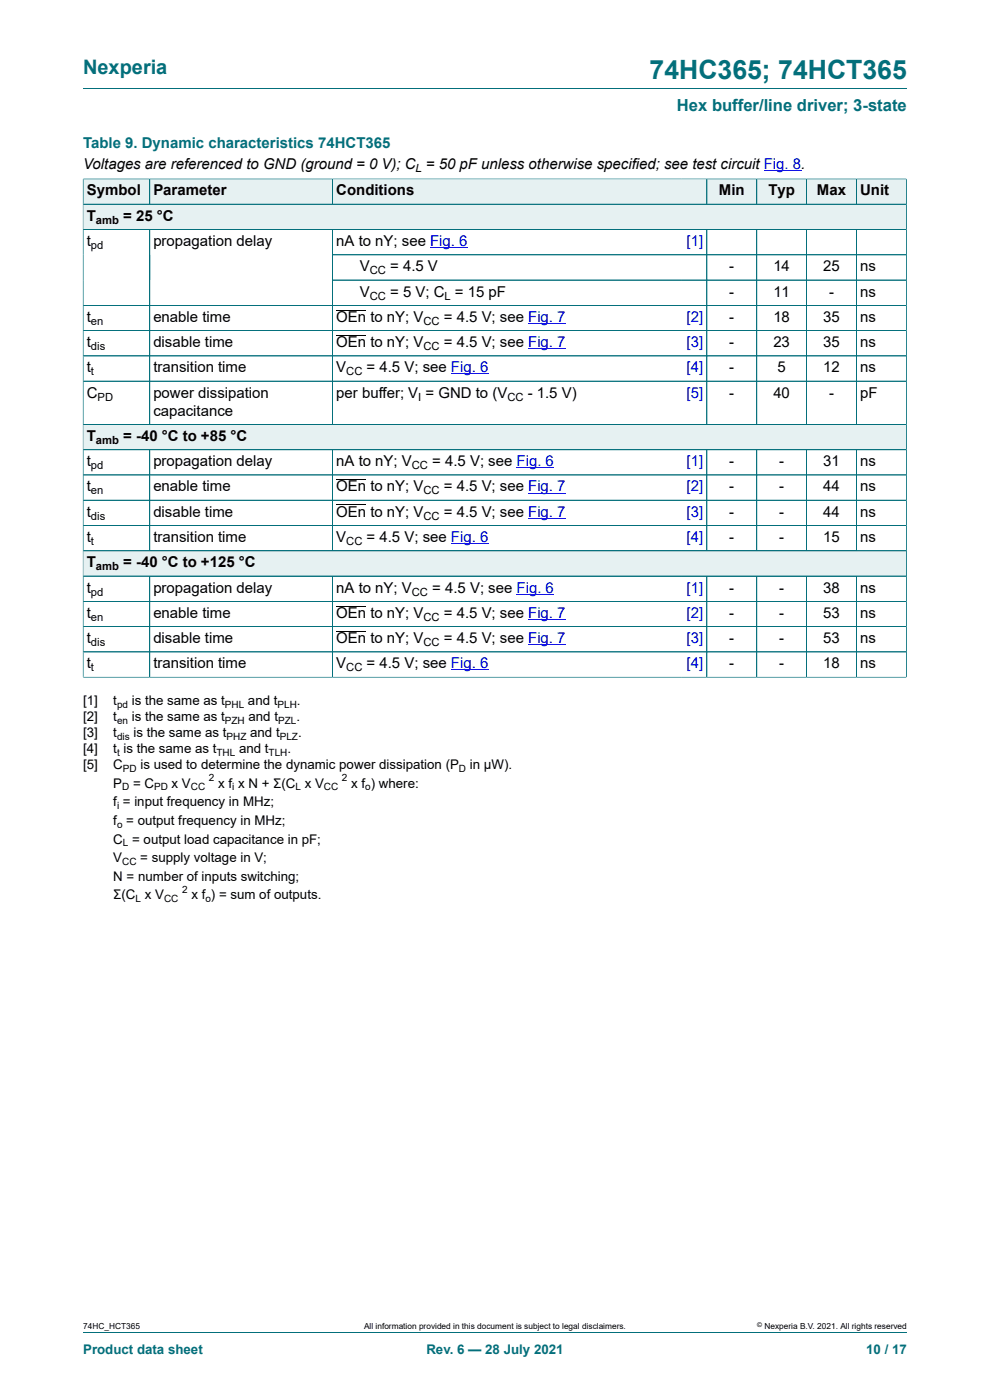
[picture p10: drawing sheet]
<svg xmlns="http://www.w3.org/2000/svg" width="210mm" height="297mm" viewBox="0 0 210 297" stroke-linecap="round" stroke-linejoin="round" font-family="sans-serif">
<defs><g id="words">
<text font-size="5.6" fill="#036f7b" x="137.8" y="16.8">74HC365; 74HCT365</text>
<text font-size="4.2" fill="#036f7b" x="17.6" y="15.6">Nexperia</text>
<text font-size="3.5" fill="#036f7b" x="143.6" y="23.7">Hex buffer/line driver; 3-state</text>
<text font-size="3.2" fill="#036f7b" x="17.6" y="31.3">Table 9. Dynamic characteristics 74HCT365</text>
<g font-size="3.2">
<text x="17.6" y="35.8">Voltages are referenced to GND (ground = 0 V); C = 50 pF unless otherwise specified; see test circuit Fig. 8.</text>
<text x="18.4" y="41.5">Symbol</text>
<text x="32.5" y="41.5">Parameter</text>
<text x="71.3" y="41.5">Conditions</text>
<text x="152.5" y="41.5">Min</text>
<text x="163" y="41.5">Typ</text>
<text x="173.3" y="41.5">Max</text>
<text x="182.5" y="41.5">Unit</text>
<text x="18.4" y="46.8">T</text>
<text x="26.1" y="46.8">= 25 °C</text>
<text x="18.4" y="52.2">t</text>
<text x="32.5" y="52.2">propagation delay</text>
<text x="71.3" y="52.2">nA to nY; see Fig. 6</text>
<text x="76.3" y="57.6">V</text>
<text x="82.8" y="57.6">= 4.5 V</text>
<text x="154.7" y="57.6">-</text>
<text x="164" y="57.6">14</text>
<text x="174.6" y="57.6">25</text>
<text x="182.5" y="57.6">ns</text>
<text x="76.3" y="62.9">V</text>
<text x="82.8" y="62.9">= 5 V; C = 15 pF</text>
<text x="154.7" y="62.9">-</text>
<text x="164" y="62.9">11</text>
<text x="175.9" y="62.9">-</text>
<text x="182.5" y="62.9">ns</text>
<text x="18.4" y="68.3">t</text>
<text x="32.5" y="68.3">enable time</text>
<text x="71.3" y="68.3">OEn to nY; V</text>
<text x="94.2" y="68.3">= 4.5 V; see Fig. 7</text>
<text x="154.7" y="68.3">-</text>
<text x="164" y="68.3">18</text>
<text x="174.6" y="68.3">35</text>
<text x="182.5" y="68.3">ns</text>
<text x="18.4" y="73.6">t</text>
<text x="32.5" y="73.6">disable time</text>
<text x="71.3" y="73.6">OEn to nY; V</text>
<text x="94.2" y="73.6">= 4.5 V; see Fig. 7</text>
<text x="154.7" y="73.6">-</text>
<text x="164" y="73.6">23</text>
<text x="174.6" y="73.6">35</text>
<text x="182.5" y="73.6">ns</text>
<text x="18.4" y="79">t</text>
<text x="32.5" y="79">transition time</text>
<text x="71.3" y="79">V</text>
<text x="77.8" y="79">= 4.5 V; see Fig. 6</text>
<text x="154.7" y="79">-</text>
<text x="164.9" y="79">5</text>
<text x="174.6" y="79">12</text>
<text x="182.5" y="79">ns</text>
<text x="18.4" y="84.4">C</text>
<text x="32.5" y="84.4">power dissipation</text>
<text x="32.5" y="88.2">capacitance</text>
<text x="71.3" y="84.4">per buffer; V = GND to (V</text>
<text x="111.9" y="84.4">- 1.5 V)</text>
<text x="154.7" y="84.4">-</text>
<text x="164" y="84.4">40</text>
<text x="175.9" y="84.4">-</text>
<text x="182.5" y="84.4">pF</text>
<text x="18.4" y="93.5">T</text>
<text x="26.1" y="93.5">= -40 °C to +85 °C</text>
<text x="18.4" y="98.9">t</text>
<text x="32.5" y="98.9">propagation delay</text>
<text x="71.3" y="98.9">nA to nY; V</text>
<text x="91.7" y="98.9">= 4.5 V; see Fig. 6</text>
<text x="154.7" y="98.9">-</text>
<text x="165.3" y="98.9">-</text>
<text x="174.6" y="98.9">31</text>
<text x="182.5" y="98.9">ns</text>
<text x="18.4" y="104.3">t</text>
<text x="32.5" y="104.3">enable time</text>
<text x="71.3" y="104.3">OEn to nY; V</text>
<text x="94.2" y="104.3">= 4.5 V; see Fig. 7</text>
<text x="154.7" y="104.3">-</text>
<text x="165.3" y="104.3">-</text>
<text x="174.6" y="104.3">44</text>
<text x="182.5" y="104.3">ns</text>
<text x="18.4" y="109.6">t</text>
<text x="32.5" y="109.6">disable time</text>
<text x="71.3" y="109.6">OEn to nY; V</text>
<text x="94.2" y="109.6">= 4.5 V; see Fig. 7</text>
<text x="154.7" y="109.6">-</text>
<text x="165.3" y="109.6">-</text>
<text x="174.6" y="109.6">44</text>
<text x="182.5" y="109.6">ns</text>
<text x="18.4" y="115">t</text>
<text x="32.5" y="115">transition time</text>
<text x="71.3" y="115">V</text>
<text x="77.8" y="115">= 4.5 V; see Fig. 6</text>
<text x="154.7" y="115">-</text>
<text x="165.3" y="115">-</text>
<text x="174.6" y="115">15</text>
<text x="182.5" y="115">ns</text>
<text x="18.4" y="120.4">T</text>
<text x="18.4" y="125.7">t</text>
<text x="26.1" y="120.4">= -40 °C to +125 °C</text>
<text x="32.5" y="125.7">propagation delay</text>
<text x="71.3" y="125.7">nA to nY; V</text>
<text x="91.7" y="125.7">= 4.5 V; see Fig. 6</text>
<text x="154.7" y="125.7">-</text>
<text x="165.3" y="125.7">-</text>
<text x="174.6" y="125.7">38</text>
<text x="182.5" y="125.7">ns</text>
<text x="18.4" y="131.1">t</text>
<text x="32.5" y="131.1">enable time</text>
<text x="71.3" y="131.1">OEn to nY; V</text>
<text x="94.2" y="131.1">= 4.5 V; see Fig. 7</text>
<text x="154.7" y="131.1">-</text>
<text x="165.3" y="131.1">-</text>
<text x="174.6" y="131.1">53</text>
<text x="182.5" y="131.1">ns</text>
<text x="18.4" y="136.4">t</text>
<text x="32.5" y="136.4">disable time</text>
<text x="71.3" y="136.4">OEn to nY; V</text>
<text x="94.2" y="136.4">= 4.5 V; see Fig. 7</text>
<text x="154.7" y="136.4">-</text>
<text x="165.3" y="136.4">-</text>
<text x="174.6" y="136.4">53</text>
<text x="182.5" y="136.4">ns</text>
<text x="18.4" y="141.8">t</text>
<text x="32.5" y="141.8">transition time</text>
<text x="71.3" y="141.8">V</text>
<text x="77.8" y="141.8">= 4.5 V; see Fig. 6</text>
<text x="154.7" y="141.8">-</text>
<text x="165.3" y="141.8">-</text>
<text x="174.6" y="141.8">18</text>
<text x="182.5" y="141.8">ns</text>
</g>
<g font-size="3.2" fill="#00f">
<text x="145.6" y="52.2">[1]</text>
<text x="145.6" y="68.3">[2]</text>
<text x="145.6" y="73.6">[3]</text>
<text x="145.6" y="79">[4]</text>
<text x="145.6" y="84.4">[5]</text>
<text x="145.6" y="98.9">[1]</text>
<text x="145.6" y="104.3">[2]</text>
<text x="145.6" y="109.6">[3]</text>
<text x="145.6" y="115">[4]</text>
<text x="145.6" y="125.7">[1]</text>
<text x="145.6" y="131.1">[2]</text>
<text x="145.6" y="136.4">[3]</text>
<text x="145.6" y="141.8">[4]</text>
</g>
<g font-size="2.8">
<text x="17.6" y="149.6">[1]</text>
<text x="24" y="149.6">t</text>
<text x="28" y="149.6">is the same as t</text>
<text x="52.6" y="149.6">and t</text>
<text x="63" y="149.6">.</text>
<text x="17.6" y="153">[2]</text>
<text x="24" y="153">t</text>
<text x="28" y="153">is the same as t</text>
<text x="52.7" y="153">and t</text>
<text x="62.9" y="153">.</text>
<text x="17.6" y="156.4">[3]</text>
<text x="17.6" y="159.8">[4]</text>
<text x="24" y="156.4">t</text>
<text x="24" y="159.8">t is the same as t</text>
<text x="28.3" y="156.4">is the same as t</text>
<text x="50.7" y="159.8">and t</text>
<text x="53.1" y="156.4">and t</text>
<text x="61" y="159.8">.</text>
<text x="63.2" y="156.4">.</text>
<text x="17.6" y="163.2">[5]</text>
<text x="24" y="163.2">C</text>
<text x="24" y="167.1">P</text>
<text x="28.2" y="167.1">= C</text>
<text x="29.8" y="163.2">is used to determine the dynamic power dissipation (P</text>
<text x="36.4" y="167.1">x V</text>
<text x="46.3" y="167.1">x f x N + Σ(C x V</text>
<text x="74.5" y="167.1">x f ) where:</text>
<text x="99.7" y="163.2">in μW).</text>
<text x="24" y="171.1">f = input frequency in MHz;</text>
<text x="24" y="175">f = output frequency in MHz;</text>
<text x="24" y="179">C = output load capacitance in pF;</text>
<text x="24" y="182.9">V</text>
<text x="29.8" y="182.9">= supply voltage in V;</text>
<text x="24" y="186.9">N = number of inputs switching;</text>
<text x="24" y="190.8">Σ(C x V</text>
<text x="40.6" y="190.8">x f ) = sum of outputs.</text>
</g>
<g font-size="2.8" fill="#036f7b">
<text x="17.6" y="287.2">Product data sheet</text>
<text x="90.4" y="287.2">Rev. 6 — 28 July 2021</text>
<text x="183.7" y="287.2">10 / 17</text>
</g>
<g font-size="2.4">
<text x="88.1" y="36.4">L</text>
<text x="20.4" y="47.5">amb</text>
<text x="19.3" y="52.8">pd</text>
<text x="78.4" y="58.2">CC</text>
<text x="78.4" y="63.5">CC</text>
<text x="94.3" y="63.5">L</text>
<text x="19.3" y="68.9">en</text>
<text x="89.8" y="68.9">CC</text>
<text x="19.3" y="74.3">dis</text>
<text x="89.8" y="74.3">CC</text>
<text x="19.3" y="79.6">t</text>
<text x="73.4" y="79.6">CC</text>
<text x="20.7" y="85">PD</text>
<text x="88.7" y="85">I</text>
<text x="107.6" y="85">CC</text>
<text x="20.4" y="94.2">amb</text>
<text x="19.3" y="99.5">pd</text>
<text x="87.4" y="99.5">CC</text>
<text x="19.3" y="104.9">en</text>
<text x="89.8" y="104.9">CC</text>
<text x="19.3" y="110.2">dis</text>
<text x="89.8" y="110.2">CC</text>
<text x="19.3" y="115.6">t</text>
<text x="73.4" y="115.6">CC</text>
<text x="20.4" y="121">amb</text>
<text x="19.3" y="126.3">pd</text>
<text x="19.3" y="131.7">en</text>
<text x="87.4" y="126.3">CC</text>
<text x="89.8" y="131.7">CC</text>
<text x="19.3" y="137.1">dis</text>
<text x="89.8" y="137.1">CC</text>
<text x="19.3" y="142.4">t</text>
<text x="73.4" y="142.4">CC</text>
</g>
<g font-size="2.1">
<text x="24.8" y="150.2">pd</text>
<text x="24.8" y="153.5">en</text>
<text x="47.7" y="150.2">PHL</text>
<text x="47.7" y="153.5">PZH</text>
<text x="58.9" y="150.2">PLH</text>
<text x="59" y="153.5">PZL</text>
<text x="24.8" y="156.9">dis</text>
<text x="24.8" y="160.3">t</text>
<text x="45.9" y="160.3">THL</text>
<text x="48.1" y="156.9">PHZ</text>
<text x="57" y="160.3">TLH</text>
<text x="59.3" y="156.9">PLZ</text>
<text x="25.9" y="167.7">D</text>
<text x="26.1" y="163.7">PD</text>
<text x="32.7" y="167.7">PD</text>
<text x="40.5" y="167.7">CC</text>
<text x="44.3" y="165.6">2</text>
<text x="49.3" y="167.7">i</text>
<text x="62.7" y="167.7">L</text>
<text x="68.7" y="167.7">CC</text>
<text x="72.5" y="165.6">2</text>
<text x="77.5" y="167.7">o</text>
<text x="97.4" y="163.7">D</text>
<text x="24.8" y="171.6">i</text>
<text x="24.8" y="175.6">o</text>
<text x="26.1" y="179.5">L</text>
<text x="25.9" y="183.5">CC</text>
<text x="28.8" y="191.4">L</text>
<text x="34.8" y="191.4">CC</text>
<text x="38.6" y="189.4">2</text>
<text x="43.6" y="191.4">o</text>
</g>
<g font-size="1.8">
<text x="17.6" y="282">74HC_HCT365</text>
<text x="77.2" y="282">All information provided in this document is subject to legal disclaimers.</text>
<text x="162.2" y="282">Nexperia B.V. 2021. All rights reserved</text>
</g>
<text font-size="1.4" x="160.6" y="281.6">©</text>
</g></defs>
<path d="M17.6 18.8h174.8" fill="none" stroke="#036f7b" stroke-width=".21"/>
<path d="M162 36.2h8" fill="none" stroke="#00f" stroke-width=".21"/>
<path d="M17.7 38h14v5.3h-14z" fill="#e6f1f2"/>
<path d="M17.6 37.9v5.4h14.1v-5.3h-14.1" fill="none" stroke="#036f7b" stroke-width=".21"/>
<path d="M31.8 38h38.7v5.3h-38.7z" fill="#e6f1f2"/>
<path d="M31.7 38h118.2v5.3h-118.2zM70.6 38v5.3" fill="none" stroke="#036f7b" stroke-width=".21"/>
<g fill="#e6f1f2">
<path d="M70.6 38h79.3v5.3h-79.3z"/>
<path d="M150 38h10.4v5.3h-10.4z"/>
</g>
<path d="M149.9 38h10.6v5.3h-10.6z" fill="none" stroke="#036f7b" stroke-width=".21"/>
<path d="M160.6 38h10.4v5.3h-10.4z" fill="#e6f1f2"/>
<path d="M160.5 38h10.6v5.3h-10.6z" fill="none" stroke="#036f7b" stroke-width=".21"/>
<path d="M171.2 38h10.4v5.3h-10.4z" fill="#e6f1f2"/>
<path d="M171.1 38h10.6v5.3h-10.6z" fill="none" stroke="#036f7b" stroke-width=".21"/>
<path d="M181.8 38h10.4v5.3h-10.4z" fill="#e6f1f2"/>
<path d="M192.3 37.9v10.8h-174.7v-5.4h174.7M192.3 38h-10.6v5.3" fill="none" stroke="#036f7b" stroke-width=".21"/>
<path d="M17.7 43.4h174.5v5.2h-174.5z" fill="#e6f1f2"/>
<g fill="none" stroke="#036f7b" stroke-width=".21">
<path d="M17.6 48.7h174.7v46.7h-174.7zM31.7 48.7v41.3M70.6 54.1h121.7M70.6 48.7v41.3M70.6 59.4h121.7M149.9 48.7v41.3M160.5 48.7v41.3M171.1 48.7v41.3M181.7 48.7v41.3M17.6 64.8h174.7M17.6 70.1h174.7M17.6 75.5h174.7"/>
<path d="M17.6 80.9h174.7M17.6 90h174.7"/>
</g>
<path d="M91.3 52.5h7.9M95.7 79.3h7.9M112 68.6h8M112 74h8" fill="none" stroke="#00f" stroke-width=".21"/>
<path d="M71.3 65.8h6.4M71.3 71.1h6.4" fill="none" stroke="#000" stroke-width=".21"/>
<path d="M17.7 90.1h174.5v5.2h-174.5z" fill="#e6f1f2"/>
<path d="M17.6 95.4h174.7v26.8h-174.7zM31.7 95.4v21.4M70.6 95.4v21.4M149.9 95.4v21.4M160.5 95.4v21.4M171.1 95.4v21.4M181.7 95.4v21.4M17.6 100.8h174.7M17.6 106.1h174.7M17.6 111.5h174.7M17.6 116.8h174.7" fill="none" stroke="#036f7b" stroke-width=".21"/>
<path d="M109.6 99.2h7.9M95.7 115.3h7.9M112 104.6h8M112 110h8" fill="none" stroke="#00f" stroke-width=".21"/>
<path d="M71.3 101.8h6.4M71.3 107.1h6.4" fill="none" stroke="#000" stroke-width=".21"/>
<path d="M17.7 116.9h174.5v5.2h-174.5z" fill="#e6f1f2"/>
<g fill="none" stroke="#036f7b" stroke-width=".21">
<path d="M17.6 38v105.7M17.7 38h174.5M31.7 38v5.3M70.6 38v5.3M149.9 38v5.3M160.5 38v5.3M171.1 38v5.3M181.7 38v5.3M192.3 38v105.7M17.7 43.3h174.5M17.7 48.7h174.5M31.7 48.8v41.2"/>
<path d="M70.6 48.8v41.2M70.6 54.1h121.6M70.6 59.4h121.6M149.9 48.8v41.2M160.5 48.8v41.2M171.1 48.8v41.2M181.7 48.8v41.2M17.7 64.8h174.5M17.7 70.1h174.5M17.7 75.5h174.5M17.7 80.9h174.5M17.7 90h174.5"/>
<path d="M17.7 95.4h174.5M31.7 95.5v21.3M70.6 95.5v21.3M149.9 95.5v21.3M160.5 95.5v21.3M171.1 95.5v21.3M181.7 95.5v21.3M17.7 100.8h174.5M17.7 106.1h174.5M17.7 111.5h174.5M17.7 116.8h174.5M17.6 122.2h174.7"/>
<path d="M17.6 127.6h174.7M17.6 132.9h174.7M17.6 138.3h174.7M31.7 122.2v21.5M70.6 122.2v21.5M149.9 122.2v21.5M160.5 122.2v21.5M171.1 122.2v21.5M181.7 122.2v21.5M17.6 143.7h174.7M17.6 282.6h174.8"/>
</g>
<path d="M109.6 126h7.9M112 131.4h8M112 136.8h8M95.7 142.1h7.9" fill="none" stroke="#00f" stroke-width=".21"/>
<path d="M71.3 128.6h6.4M71.3 133.9h6.4" fill="none" stroke="#000" stroke-width=".21"/>
<use href="#words"/>
</svg>
